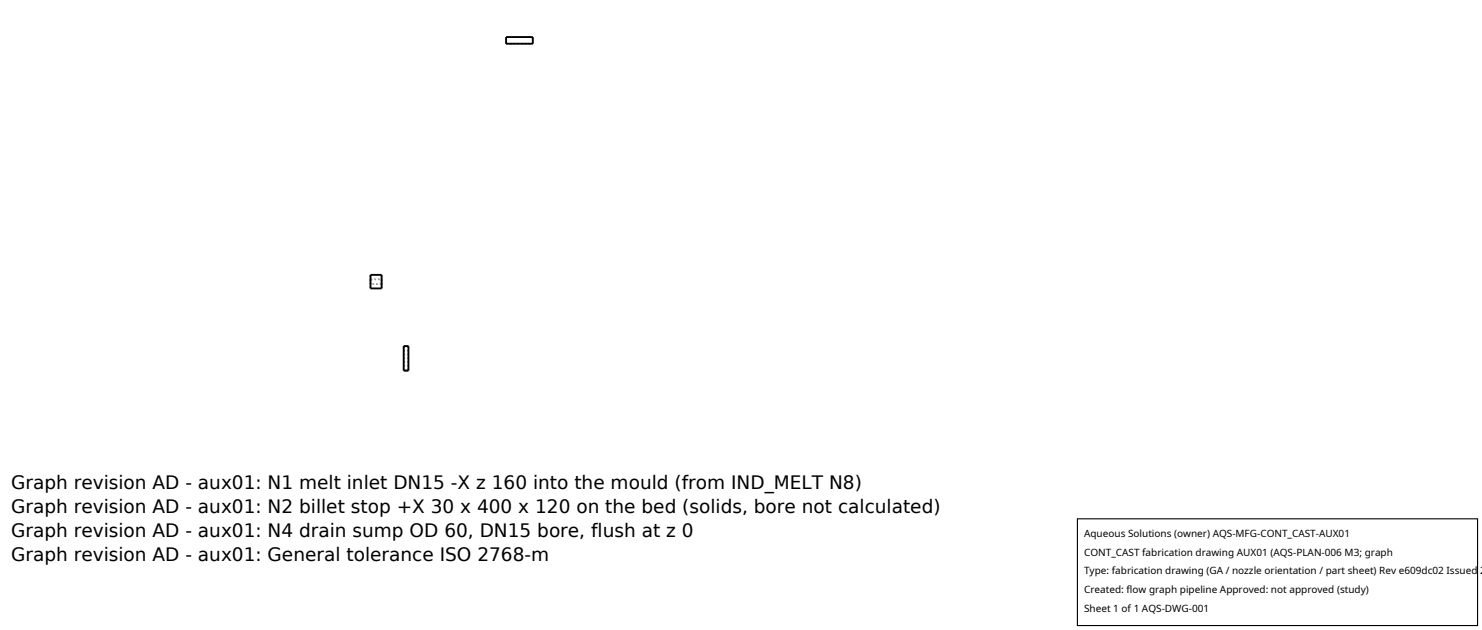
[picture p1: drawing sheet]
<svg xmlns="http://www.w3.org/2000/svg" width="212mm" height="90mm" viewBox="0 0 212 90" stroke-linecap="round" stroke-linejoin="round" font-family="sans-serif">
<defs><g id="words">
<g font-size="2.6">
<text x="1.6" y="69.8">Graph revision AD - aux01: N1 melt inlet DN15 -X z 160 into the mould (from IND_MELT N8)</text>
<text x="1.6" y="73.3">Graph revision AD - aux01: N2 billet stop +X 30 x 400 x 120 on the bed (solids, bore not calculated)</text>
<text x="1.6" y="76.7">Graph revision AD - aux01: N4 drain sump OD 60, DN15 bore, flush at z 0</text>
<text x="1.6" y="80.2">Graph revision AD - aux01: General tolerance ISO 2768-m</text>
</g>
<g font-size="1.4">
<text x="154.8" y="76.6">Aqueous Solutions (owner) AQS-MFG-CONT_CAST-AUX01</text>
<text x="154.8" y="79.3">CONT_CAST fabrication drawing AUX01 (AQS-PLAN-006 M3; graph</text>
<text x="154.8" y="82">Type: fabrication drawing (GA / nozzle orientation / part sheet) Rev e609dc02 Issued 2</text>
<text x="154.8" y="84.7">Created: flow graph pipeline Approved: not approved (study)</text>
<text x="154.8" y="87.4">Sheet 1 of 1 AQS-DWG-001</text>
</g>
</g></defs>
<g fill="none" stroke="#a0a0a0" stroke-width=".26" stroke-dasharray=".3 .3" stroke-linecap="butt">
<path d="M72.3 6.2h3.8M72.3 5.3h3.8M72.3 6.2v-.9M76.1 6.2v-.9M52.9 39.9h1.6M52.9 39.9v.7M54.5 39.9v.7M52.9 41.2v-2M52.9 40.6v-.7M54.5 41.2v-2M54.5 40.6v-.7M54.5 40.6h-1.6"/>
<path d="M57.7 52.9h.3M57.7 49.4h.3M57.7 49.4v3.5M58 52.9h.3M58 49.4h.3M58.3 52.9h-.6M58.3 49.4h-.6M58.3 49.4v3.5"/>
</g>
<path d="M72.3 5.3h3.8v.9h-3.8zM52.9 39.2h1.6v2h-1.6zM57.7 49.4h.6v3.5h-.6z" fill="none" stroke="#000" stroke-width=".26"/>
<path d="M153.9 74.1h57.1v15.2h-57.1z" fill="#fff" stroke="#000" stroke-width=".16"/>
<use href="#words"/>
</svg>
